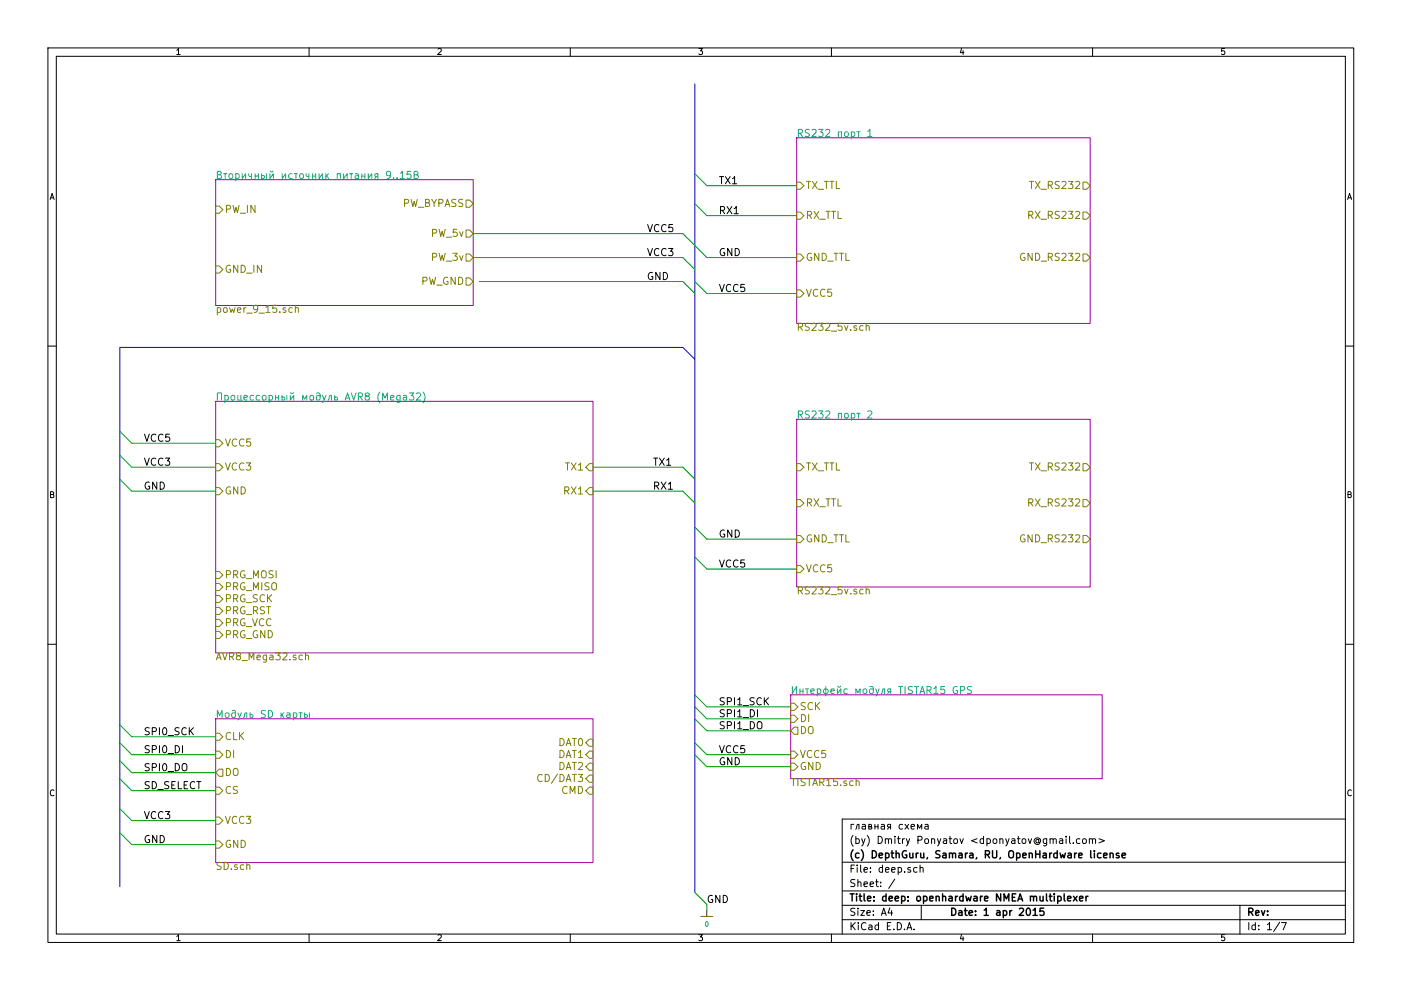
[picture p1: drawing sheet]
<svg xmlns="http://www.w3.org/2000/svg" width="297mm" height="210mm" viewBox="0 0 297 210" stroke-linecap="round" stroke-linejoin="round" font-family="sans-serif">
<g fill="none" stroke="#000" stroke-width=".21">
<path d="M10.2 10.2h276.8v189.6h-276.8zM11.9 11.9h273.3v186.1h-273.3zM37.5 10.7l.3-.4v1.3M37.5 11.6h.7M65.5 10.2v1.7M92.9 10.4l.4-.1 .3 .4-.8 .9h.8M120.9 10.2v1.7M148.2 10.3h.7l-.4 .5 .4 .1v.5l-.2 .2-.5-.2M176.3 10.2v1.7M203.9 10.2l-.3 1h.8M204.2 10.7v.9M231.6 10.2v1.7"/>
<path d="M259.6 10.3h-.6v.6l.2-.1 .4 .1v.5l-.1 .2-.5-.2M152.6 37.4h.8M153 37.4v1.6M153.8 37.4l1 1.6M154.8 37.4l-1 1.6M155.3 37.9l.5-.5v1.6M155.3 39h.9M10.6 42.3l.4-1.3 .5 1.3M10.8 41.9h.6M137.3 52.7l.5 1.5 .5-1.5M137.3 47.6l.5 1.5 .5-1.5M138.3 57.8a.7 .7 0 0 0-.9 .8 .7 .7 0 0 0 1 .6v-.6h-.3"/>
<path d="M139.7 52.8a.72 .72 0 0 0-1 .5 .72 .72 0 0 0 .7 .9l.3-.1M139.7 47.8a.72 .72 0 0 0-1 .4 .72 .72 0 0 0 .7 .9l.3-.1M139.9 57.8v1.5l-.9-1.5v1.5M140.6 57.8a.77 .77 0 0 1 .9 .7 .77 .77 0 0 1-.9 .8zM141.2 52.8a.72 .72 0 0 0-1 .5 .72 .72 0 0 0 .7 .9l.3-.1M141.2 47.8a.72 .72 0 0 0-1 .4 .72 .72 0 0 0 .7 .9l.3-.1M141.7 52.7h1l-.5 .6 .4 .1v.7l-.2 .1-.7-.1M142.6 47.6h-.7l-.1 .7 .2-.1 .5 .1 .2 .2-.1 .5-.2 .1-.6-.1M152.8 44.6l.7-.1 .1-.2v-.4l-.3-.1h-.5v1.5M153.1 44.6l.5 .7M153.6 52.8a.7 .7 0 0 0-.9 .7 .7 .7 0 0 0 .9 .6v-.5h-.3M154.2 43.8l1 1.5"/>
<path d="M155.2 52.7v1.5l-.9-1.5v1.5M155.2 43.8l-1 1.5M155.7 44.2l.4-.4v1.5M155.7 45.3h.8M155.9 52.7a.77 .77 0 0 1 .9 .7 .77 .77 0 0 1-.9 .8zM285.7 42.3l.4-1.3 .5 1.3M285.9 41.9h.5M10.2 73.4h1.7M152.6 60.3l.5 1.5 .5-1.5M154.9 60.5a.72 .72 0 0 0-1 .4 .72 .72 0 0 0 .7 .9l.3-.1M156.5 60.5a.72 .72 0 0 0-1 .4 .72 .72 0 0 0 .7 .9l.3-.1M157.8 60.3h-.7l-.1 .7 .3-.1 .5 .1 .1 .2-.1 .5-.2 .1-.6-.1"/>
<path d="M285.2 73.4h1.8M30.6 97.1l.5 1.6 .5-1.6M30.6 92l.5 1.6 .5-1.6M33 97.3a.72 .72 0 0 0-1 .5 .72 .72 0 0 0 .7 .9l.3-.2M33 92.2a.72 .72 0 0 0-1 .5 .72 .72 0 0 0 .7 .9l.3-.2M34.5 97.3a.72 .72 0 0 0-1 .5 .72 .72 0 0 0 .7 .9l.3-.2M34.5 92.2a.72 .72 0 0 0-1 .5 .72 .72 0 0 0 .7 .9l.3-.2M35.1 97.1h.9l-.5 .6 .4 .2v.6l-.2 .2-.6-.2M35.9 92h-.7l-.1 .8 .2-.2 .5 .1 .2 .2-.1 .5-.2 .2-.6-.2M138.6 97.1h.8M139 97.1v1.6M139.8 97.1l1 1.6"/>
<path d="M140.8 97.1l-1 1.6M141.3 97.6l.5-.5v1.6M141.3 98.7h.9M10.7 104.9l.6-.1v-.4l-.6-.2v1.3h.5l.2-.4-.2-.2M31.6 102.3a.7 .7 0 0 0-.9 .7 .7 .7 0 0 0 1 .6v-.5h-.3M33.2 102.2v1.5l-.8-1.5v1.5M34 102.2a.77 .77 0 0 1 .9 .8 .77 .77 0 0 1-.9 .7zM138.8 103l.7-.1 .2-.2-.1-.3-.2-.2h-.6v1.5M139.2 103l.5 .7M140.2 102.2l1 1.5M141.2 102.2l-1 1.5M141.7 102.6l.4-.4v1.5"/>
<path d="M141.7 103.7h.9M152.6 118.7l.5 1.5 .5-1.5M153.6 112.4a.7 .7 0 0 0-.9 .8 .7 .7 0 0 0 .9 .6v-.5h-.3M154.9 118.9a.72 .72 0 0 0-1 .5 .72 .72 0 0 0 .7 .8l.3-.1M155.2 112.4v1.5l-.9-1.5v1.5M155.9 112.4a.77 .77 0 0 1 .9 .7 .77 .77 0 0 1-.9 .8zM156.5 118.9a.72 .72 0 0 0-1 .5 .72 .72 0 0 0 .7 .8l.3-.1M157.8 118.7h-.7l-.1 .8 .3-.2 .5 .1 .1 .2-.1 .5-.2 .1-.6-.1M285.8 104.9l.5-.1 .1-.4-.6-.2v1.3h.5l.2-.4-.3-.2M10.2 136.6h1.7M285.2 136.6h1.8M31.6 158.2l-.5-.1-.3 .3 .1 .4 .7 .2v.5l-.3 .1-.5-.1"/>
<path d="M31.6 154.4l-.5-.1-.3 .3 .1 .3 .7 .3v.5l-.3 .1-.5-.1M32.3 158.9l.7-.1 .2-.2-.1-.4-.2-.1h-.6v1.5M32.3 155.1l.7-.1 .2-.2-.1-.4-.2-.1h-.6v1.5M33.8 154.3v1.5M33.8 158.1v1.5M34.6 158.2l.2-.1a.81 .81 0 0 1 .6 .8 .81 .81 0 0 1-.6 .7l-.2-.1-.1-.5zM34.6 154.4l.2-.1a.81 .81 0 0 1 .6 .7 .81 .81 0 0 1-.6 .8l-.2-.1-.1-.5zM35.6 159.8h1.2M35.6 156h1.2M37.2 158.1a.77 .77 0 0 1 .9 .8 .77 .77 0 0 1-.9 .7zM38 154.4l-.6-.1-.3 .3 .1 .3 .7 .3v.5l-.2 .1-.6-.1M38.7 158.1v1.5"/>
<path d="M39.5 154.4a.72 .72 0 0 0-1 .5 .72 .72 0 0 0 .7 .9l.3-.1M40.1 154.3v1.5M40.4 154.9l.6 .9M41 154.3l-.9 .9M152.6 158.1l.5 1.5 .5-1.5M153.6 153.1l-.6-.1-.3 .3 .1 .4 .7 .2v.5l-.2 .1h-.6M153.6 150.5h-.6l-.3 .3 .1 .3 .7 .3v.5l-.2 .1-.6-.1M153.6 148l-.6-.1-.3 .3 .1 .4 .7 .3v.4l-.2 .2-.6-.1M154.2 153.8l.7-.1 .2-.2-.1-.3-.2-.2h-.6v1.5M154.2 151.3l.7-.1 .2-.2-.1-.4-.2-.1h-.6v1.5M154.2 148.7h.7l.2-.3-.1-.3-.2-.2h-.6v1.6M154.9 158.2a.72 .72 0 0 0-1 .5 .72 .72 0 0 0 .7 .9l.3-.1"/>
<path d="M155.7 147.9v1.6M155.7 150.5v1.5M155.7 153v1.5M156.4 153.4l.4-.4v1.5M156.4 150.9l.4-.4v1.5M156.4 148.4l.4-.5v1.6M156.4 154.5h.9M156.4 152h.9M156.4 149.5h.9M156.5 158.2a.72 .72 0 0 0-1 .5 .72 .72 0 0 0 .7 .9l.3-.1M157.6 154.7h1.1M157.6 152.1h1.1"/>
<path d="M157.6 149.6h1.1M157.8 158.1h-.7l-.1 .7 .3-.1 .5 .1 .1 .2-.1 .5-.2 .1-.6-.1M159.1 153a.77 .77 0 0 1 .9 .8 .77 .77 0 0 1-.9 .7zM159.1 150.5a.77 .77 0 0 1 .9 .7 .77 .77 0 0 1-.9 .8zM159.9 148l-.6-.1-.3 .3 .2 .4 .6 .3v.4l-.2 .2-.6-.1M160.6 153.2a.5 .5 0 0 1 .6-.2 .5 .5 0 0 1 .3 .5v.8l-.3 .2a.53 .53 0 0 1-.7-.5zM160.6 150.5v1.5M161.4 148.1a.72 .72 0 0 0-1 .5 .72 .72 0 0 0 .7 .9l.3-.2M162.1 147.9v1.6M162.3 148.6l.6 .9M162.9 147.9l-.8 .9M11.4 167.6a.55 .55 0 0 0-.7 .1 .55 .55 0 0 0 0 .7l.4 .3 .3-.1"/>
<path d="M30.6 172.1l.5 1.5 .5-1.5M31.6 165.8l-.5-.1-.3 .3 .1 .4 .7 .2v.5l-.3 .1h-.5M31.6 162l-.5-.1-.3 .3 .1 .4 .7 .2v.5l-.3 .1-.5-.1M31.6 177.2a.7 .7 0 0 0-.9 .7 .7 .7 0 0 0 1 .6v-.5h-.3M32.3 165.7a.77 .77 0 0 1 .9 .8 .77 .77 0 0 1-.9 .7zM32.3 162.7l.7-.1 .2-.2-.1-.3-.2-.2h-.6v1.5M33 172.2a.72 .72 0 0 0-1 .5 .72 .72 0 0 0 .7 .9l.3-.1M33.2 177.1v1.6l-.8-1.6v1.6M33.5 167.4h1.1M33.8 161.9v1.5M34 177.1a.77 .77 0 0 1 .9 .8 .77 .77 0 0 1-.9 .8zM34.5 172.2a.72 .72 0 0 0-1 .5 .72 .72 0 0 0 .7 .9l.3-.1"/>
<path d="M34.6 162.1l.2-.2a.81 .81 0 0 1 .6 .8 .81 .81 0 0 1-.6 .7l-.2-.1-.1-.5zM35.1 172.1h.9l-.5 .5 .4 .2v.7l-.2 .1-.6-.1M35.6 163.6h1.2M35.8 165.8l-.6-.1-.3 .3 .2 .4 .6 .2v.5l-.2 .1h-.6M36.4 166.4h.5M37.2 165.7h-.8v1.5h.8M37.2 161.9a.77 .77 0 0 1 .9 .8 .77 .77 0 0 1-.9 .7zM37.8 165.7v1.5h.7M38.7 162.1a.5 .5 0 0 1 .6-.2 .5 .5 0 0 1 .3 .5v.8l-.3 .2a.53 .53 0 0 1-.7-.5zM39 166.4h.5M39.8 165.7h-.8v1.5h.8M41.3 165.9a.72 .72 0 0 0-1 .5 .72 .72 0 0 0 .7 .8l.3-.1"/>
<path d="M41.7 165.7h.9M42.2 165.7v1.5M153.6 160.7a.7 .7 0 0 0-.9 .7 .7 .7 0 0 0 .9 .6v-.5h-.3M155.2 160.6v1.6l-.9-1.6v1.6M155.9 160.6a.77 .77 0 0 1 .9 .8 .77 .77 0 0 1-.9 .8zM180.9 177.1a1.75 1.75 0 0 0 0 2.3M181 174.8h-.6v1M181.4 175.8l.5-1h.2v1M181.5 177.9l.4-.1 .3 .3-.1 .6-.2 .1h-.4M181.5 177.3v1.5M182.7 177.8l.4 1M182.8 174.9h.6l.1 .9"/>
<path d="M183.4 177.8l-.5 1.4-.2 .1M183.5 175.2l-.7 .1a.3 .3 0 0 0 .2 .5l.5-.1M183.9 177.1a1.75 1.75 0 0 1 0 2.3M184.2 175.3l.5-.1v-.3l-.5-.1v1h.4l.3-.3-.3-.2M185.5 175.3h.7M185.5 174.8v1M186.2 174.8v1M186.2 177.3a.77 .77 0 0 1 .9 .8 .77 .77 0 0 1-.9 .7zM186.9 174.9h.6v.9M187.5 175.2l-.6 .1a.3 .3 0 0 0 .1 .5l.5-.1M187.7 178l.1-.1a.36 .36 0 0 1 .6 .2v.7M187.7 177.8v1"/>
<path d="M188.4 178.1a.35 .35 0 0 1 .3-.3 .35 .35 0 0 1 .3 .3v.7M188.5 175.4l-.3 .4M188.8 175.4h-.4a.3 .3 0 0 1-.3-.3 .3 .3 0 0 1 .3-.3h.4v1M189.7 177.3v.2M189.7 177.8v1M190.3 177.8h.6M190.5 177.3v1.3l.4 .2M191.3 177.8v1M191.4 174.9l-.5-.1-.3 .3 .1 .6 .2 .1 .5-.1M191.8 177.8l-.5 .3M191.9 174.8l.8 1M192.2 177.8l.3 1"/>
<path d="M192.7 174.8l-.8 1M192.9 177.8l-.5 1.4-.2 .1M193.2 175.3l.7-.1-.1-.3-.4-.1-.2 .2v.7h.6M194.5 175.8v-1l.5 .8 .4-.8v1M194.6 178.1h.8l.1-.3-.1-.3-.2-.2h-.6v1.5M196.1 178l.3-.2 .4 .2v.7l-.2 .1-.5-.1zM196.1 174.9h.6l.1 .9M196.8 175.2l-.7 .1a.3 .3 0 0 0 .2 .5l.5-.1M197.5 178l.1-.1a.36 .36 0 0 1 .6 .2v.7M197.5 177.8v1M198.8 177.8l.3 1M199.5 177.8l-.5 1.4-.2 .1"/>
<path d="M200.1 177.9h.5l.1 .9M200.7 178.2l-.6 .1a.3 .3 0 0 0 .1 .5h.5M201.2 177.8h.6M201.4 177.3v1.3l.4 .2M202.3 178l.2-.2 .4 .2v.7l-.2 .1-.4-.1zM203.5 177.8l.4 1 .3-1M207.2 177.8l-1.2 .5 1.2 .4M208.5 177.9l-.4-.1-.3 .3 .1 .6 .2 .1h.4M208.5 177.3v1.5M209.2 177.9l.5-.1 .3 .3-.1 .6-.2 .1h-.5M209.2 177.8v1.5M210.7 177.9l.3-.1 .4 .3v.5l-.4 .2-.5-.2z"/>
<path d="M212 178l.1-.1a.36 .36 0 0 1 .5 .2v.7M212 177.8v1M213.2 177.8l.4 1M213.9 177.8l-.5 1.4-.2 .1M214.5 177.9h.6l.1 .9M215.2 178.2l-.7 .1a.3 .3 0 0 0 .2 .5h.5M215.7 177.8h.6M215.9 177.3v1.3l.4 .2M216.8 178l.2-.2 .4 .2v.7l-.2 .1-.4-.1zM218 177.8l.4 1 .3-1M220.2 178.1a.36 .36 0 0 0-.5 0 .36 .36 0 0 0 0 .5 .36 .36 0 0 0 .5 0M220.2 178l.1 .6a.57 .57 0 0 0 .2-.8 .57 .57 0 0 0-.8-.1 .71 .71 0 0 0-.3 1.1 .71 .71 0 0 0 1.1 0"/>
<path d="M221.9 177.8v1.3l-.3 .2h-.3M221.9 177.9l-.4-.1-.3 .3 .1 .6 .2 .1h.4M222.6 178l.1-.1a.36 .36 0 0 1 .6 .2v.7M222.6 177.8v1M223.3 178.1a.35 .35 0 0 1 .3-.3 .35 .35 0 0 1 .4 .3v.7M224.7 177.9h.5l.1 .9M225.3 178.2l-.6 .1a.3 .3 0 0 0 .1 .5h.5M226 177.3v.2M226 177.8v1M226.8 177.3v1.3l.2 .2M227.6 178.7v.1M229 177.9l-.5-.1-.3 .3 .1 .6 .2 .1h.5"/>
<path d="M229.6 178l.2-.2 .5 .2v.7l-.3 .1-.4-.1zM231 178v-.1a.36 .36 0 0 1 .6 .2v.7M231 177.8v1M231.6 178.1a.35 .35 0 0 1 .4-.3 .35 .35 0 0 1 .3 .3v.7M233 177.8l1.2 .5-1.2 .4M285.2 173.7h-106.6v24.3M286.5 167.6a.55 .55 0 0 0-.7 .1 .55 .55 0 0 0 0 .7l.4 .3 .3-.1M37.5 198.6l.3-.4v1.2M37.5 199.4h.7M65.5 198v1.8M92.9 198.3l.4-.1 .3 .4-.8 .8h.8M120.9 198v1.8"/>
<path d="M148.2 198.2h.7l-.4 .5 .4 .1v.5l-.2 .1-.5-.1M151 189.9a.7 .7 0 0 0-.9 .7 .7 .7 0 0 0 1 .6v-.5h-.3M152.6 189.8v1.6l-.9-1.6v1.6M153.3 189.8a.77 .77 0 0 1 .9 .8 .77 .77 0 0 1-.9 .8zM176.3 198v1.8M178.6 182.8h106.6M178.6 188.9h106.6M178.6 195h106.6M178.6 191.9h106.6M180.4 195.6v1.5M180.4 184.2h.5M180.7 196.3l.6 .8"/>
<path d="M181.2 183.4h-.8v1.5M181.3 192.6h-.6l-.3 .3 .1 .3 .7 .3v.5l-.3 .1-.5-.1M181.3 186.5h-.6l-.3 .3 .1 .3 .7 .3v.5l-.3 .1-.5-.1M181.3 195.6l-.9 .9M181.7 183.4v.2M181.7 183.9v1M181.9 192.6v.1M181.9 187.1l.1-.1a.36 .36 0 0 1 .5 .2v.8M181.9 186.5v1.5M181.9 193.1v1M182 195.6v.2M182 196.1v1"/>
<path d="M182.5 183.4v1.3l.2 .2M182.5 193.1h.8l-.8 1h.8M183.2 184.4l.7-.1-.1-.3-.4-.1-.2 .3 .1 .7h.5M183.2 187.5l.7-.1-.1-.4h-.4l-.2 .2 .1 .7h.5M183.6 195.8a.72 .72 0 0 0-1 .5 .72 .72 0 0 0 .7 .8l.3-.1M183.8 193.6l.7-.2v-.3h-.5l-.2 .2 .1 .7h.6M184.2 196.2h.6l.1 .9M184.5 187.5l.7-.1-.1-.4h-.4l-.2 .2 .1 .7h.5M184.6 184.8v.1M184.6 184v.2M184.9 196.5l-.7 .1a.3 .3 0 0 0 .2 .5h.5M185.2 194v.1"/>
<path d="M185.2 193.1v.2M185.6 187h.6M185.9 186.5v1.3l.3 .2M186.3 196.2l-.5-.1-.3 .3 .1 .6 .2 .1h.5M186.3 195.6v1.5M186.7 187.9v.1M186.7 187v.2M186.9 194.1l.5-1.5 .5 1.5M187 193.6h.7M187.1 184l-.4-.1-.3 .3 .1 .6 .2 .1h.4M187.1 183.4v1.5M187.8 184.4l.7-.1-.1-.3-.4-.1-.2 .3v.7h.6"/>
<path d="M188.1 196.3h.5M188.7 192.5l-.4 1.1h1M188.9 195.6h-.8v1.5h.8M189 193.1v1M189.1 184.4l.7-.1-.1-.3-.4-.1-.2 .3v.7h.6M189.5 197v.1M189.7 186.4l-1.3 2M190.2 195.6a.77 .77 0 0 1 .9 .8 .77 .77 0 0 1-.9 .7zM190.4 184l.5-.1 .3 .3-.1 .6-.2 .1h-.5M190.4 183.9v1.5M191.8 197v.1M191.8 184.8v.1"/>
<path d="M192.3 197.1l.5-1.5 .5 1.5M192.4 196.7h.8M193 184l-.3-.1-.2 .3v.2l.5 .1v.4h-.5M193.8 197v.1M194.4 184l-.4-.1-.3 .3 .1 .6 .2 .1h.4M195.1 184.1v-.1a.36 .36 0 0 1 .6 .2v.7M195.1 183.4v1.5M195.3 191.9v3.1M203.9 198.1l-.3 .9h.8M204.2 198.6v.8M231.6 198v1.8M259.6 198.2h-.6v.6l.2-.1 .4 .1v.5l-.1 .1-.5-.1"/>
<path d="M262.9 191.9v6.1M264.8 195.6v1.5M266.2 196.2l-.5-.1-.3 .3 .1 .6 .2 .1h.5M266.2 195.6v1.5M266.9 197v.1M266.9 196.2v.1M268.7 196l.5-.4v1.5M268.7 197.1h.9M271.3 195.5l-1.3 2M271.7 195.6h1l-.6 1.5"/>
</g>
<g fill="none" stroke="#000" stroke-width=".3">
<path d="M180.2 189.5h.9M180.7 189.5v1.5M180.9 180.2a1.75 1.75 0 0 0 0 2.3M181.6 189.5v.2M181.6 190v1M182.1 180.9h-.4l-.3 .3 .1 .6 .2 .1 .4-.1M182.1 190h.6M182.3 189.5v1.3l.4 .2M182.6 180.2a1.75 1.75 0 0 1 0 2.3M183.2 189.5v1.3l.2 .2M183.9 190.5l.8-.1-.1-.3-.4-.1-.3 .2 .1 .8h.6M184.9 180.4a.77 .77 0 0 1 .9 .7 .77 .77 0 0 1-.9 .8z"/>
<path d="M185.3 190.9v.1M185.3 190.1v.1M186.4 181.4l.7-.1-.1-.4h-.4l-.2 .2 .1 .7h.5M187.8 180.9h.4l.3 .3-.1 .6-.2 .1-.4-.1M187.8 180.9v1.5M187.9 190.1l-.5-.1-.3 .3 .1 .6 .2 .1h.5M187.9 189.5v1.5M188.5 190.5l.7-.1v-.3l-.5-.1-.2 .2 .1 .8h.6M188.9 180.9h.6M189.1 180.4v1.3l.4 .2M189.8 190.5l.7-.1-.1-.3-.4-.1-.2 .2 .1 .8h.5M190 181l.1-.1a.36 .36 0 0 1 .6 .2v.8"/>
<path d="M190 180.4v1.5M191.2 190.1l.4-.1 .3 .3-.1 .6-.2 .1h-.4M191.2 190v1.5M192.2 180.4a.7 .7 0 0 0-.9 .8 .7 .7 0 0 0 1 .6v-.5h-.4M192.5 190.9v.1M192.5 190.1v.1M192.9 180.9l.1 .9 .3 .1 .2-.1M193.5 180.9v1M194.3 180.9v1M194.5 190.1l.4-.1 .3 .3v.5l-.3 .2-.5-.2zM194.7 180.9l-.4 .3M195.2 180.9l.1 .9 .3 .1 .3-.1"/>
<path d="M195.8 190.1l.4-.1 .3 .3v.6l-.3 .1h-.4M195.8 190v1.5M195.9 180.9v1M196.6 181.8l-.1 .3M197.1 190.5l.7-.1v-.3l-.5-.1-.2 .2 .1 .8h.6M198.5 190.2l.1-.1a.36 .36 0 0 1 .5 .1v.8M198.5 190v1M199.3 180.4h-.6l-.3 .3 .2 .3 .6 .3v.5l-.2 .1-.6-.1M199.8 190.2l.1-.1a.36 .36 0 0 1 .6 .1v.8M199.8 189.5v1.5M199.9 180.9h.6l.1 1M200.6 181.3l-.7 .1a.3 .3 0 0 0 .2 .5l.5-.1"/>
<path d="M201.2 190.1h.6l.1 .9M201.3 181l.1-.1a.36 .36 0 0 1 .6 .2v.8M201.3 180.9v1M201.8 192.6a.77 .77 0 0 1 .9 .7 .77 .77 0 0 1-.9 .8zM201.9 190.4l-.7 .1a.3 .3 0 0 0 .2 .5h.5M202 181.1a.35 .35 0 0 1 .3-.2 .35 .35 0 0 1 .3 .2v.8M202.6 190v1M203 190l-.4 .3M203.3 193.1h.6l.1 1M203.3 180.9h.6l.1 1M204 193.4l-.7 .2a.3 .3 0 0 0 .2 .5l.5-.1M204 181.3l-.7 .1a.3 .3 0 0 0 .2 .5l.5-.1"/>
<path d="M204.2 190.1l-.4-.1-.3 .3v.6l.3 .1h.4M204.2 189.5v1.5M204.5 193.1h.6M204.7 192.6v1.3l.4 .2M204.7 180.9v1M204.8 190l.3 1 .2-.7 .3 .7 .3-1M205.1 180.9l-.4 .3M205.5 193.6l.7-.2-.1-.3h-.4l-.2 .2v.7h.6M205.6 180.9h.6l.1 1M206.3 181.3l-.7 .1a.3 .3 0 0 0 .2 .5l.5-.1M206.5 190.1h.6l.1 .9M206.8 194v.1"/>
<path d="M206.8 193.1v.2M207.1 181.8l-.2 .3M207.2 190.4l-.7 .1a.3 .3 0 0 0 .2 .5h.5M207.9 190v1M208.3 190l-.4 .3M208.7 193l.4-.4v1.5M208.7 194.1h.9M208.7 190.5l.8-.1-.1-.3-.4-.1-.3 .2 .1 .8h.6M208.9 181.2l.8-.1 .1-.2-.1-.4-.2-.1h-.6v1.5M209.3 181.2l.5 .7M210.4 180.4v1.2l.3 .3h.3l.3-.3v-1.2M211.4 193.1h.5l.1 1"/>
<path d="M212 193.4l-.6 .2a.3 .3 0 0 0 .1 .5l.5-.1M212.1 181.8l-.1 .3M212.2 189.5v1.5l-.9-1.5v1.5M212.7 193.1h.5l.3 .3-.1 .6-.2 .1-.5-.1M212.7 193.1v1.5M212.9 191v-1.5l.5 1.1 .5-1.1v1.5M214.1 180.4a.5 .5 0 0 1 .5 0 .5 .5 0 0 1 .3 .5l-.1 .8-.3 .2a.53 .53 0 0 1-.6-.5v-.5zM214.1 193.1v1M214.5 193.1l-.4 .3M214.6 190.2h.5M215.4 189.5h-.8v1.5h.8M215.5 180.9h.5l.3 .3-.1 .6-.2 .1-.5-.1"/>
<path d="M215.5 180.9v1.5M215.8 191l.5-1.5 .5 1.5M215.9 190.6h.8M216.1 192.7l.6-.1 .3 .4-.9 1.1h.9M216.8 181.4l.8-.1-.1-.4h-.4l-.3 .2 .1 .7h.6M217.7 192.7l.3-.1a.81 .81 0 0 1 .5 .7 .81 .81 0 0 1-.5 .8l-.3-.1-.1-.5zM218.2 181l.1-.1a.36 .36 0 0 1 .6 .2v.8M218.2 180.9v1M218.5 190.2v-.1a.36 .36 0 0 1 .6 .1v.8M218.5 190v1M219 193l.5-.4v1.5M219 194.1h.9"/>
<path d="M219.1 190.2a.35 .35 0 0 1 .4-.2 .35 .35 0 0 1 .3 .2v.8M219.6 180.4v1.5M219.6 181.1h.9M220.5 180.4v1.5M220.5 190l.1 1h.3l.3-.1M221.2 190v1M221.2 180.9h.6v1M221.3 192.6h-.8v.7l.2-.2 .5 .1 .2 .2-.1 .6-.2 .1-.6-.1M221.8 181.3l-.6 .1a.3 .3 0 0 0 .1 .5l.5-.1M221.9 189.5v1.3l.2 .2M222.5 190h.5M222.6 180.9v1"/>
<path d="M222.7 189.5v1.3l.3 .2M223 180.9l-.4 .3M223.5 189.5v.2M223.5 190v1M224.2 180.9h-.5l-.3 .3 .1 .6 .2 .1 .5-.1M224.2 180.4v1.5M224.3 190.1l.4-.1 .3 .3-.1 .6-.2 .1h-.4M224.3 190v1.5M224.7 180.9l.3 1 .3-.7 .3 .7 .3-1M225.6 189.5v1.3l.3 .2M226.3 190.5l.8-.1-.1-.3-.4-.1-.3 .2 .1 .8h.6M226.5 180.9h.6v1"/>
<path d="M227.1 181.3l-.6 .1a.3 .3 0 0 0 .1 .5l.5-.1M227.6 190l.8 1M227.8 180.9v1M228.3 180.9l-.5 .3M228.4 190l-.8 1M228.7 181.4l.7-.1v-.4h-.5l-.2 .2 .1 .7h.6M228.9 190.5l.7-.1-.1-.3-.4-.1-.2 .2 .1 .8h.5M230.3 190v1M230.7 190l-.4 .3M231.2 180.4v1.3l.3 .2M232 180.4v.1M232 180.9v1"/>
<path d="M233.4 180.9h-.4l-.3 .3 .1 .6 .2 .1 .4-.1M234 181.4l.7-.1-.1-.4h-.4l-.2 .2 .1 .7h.5M235.4 181v-.1a.36 .36 0 0 1 .6 .2v.8M235.4 180.9v1M237.2 180.9h-.3l-.2 .2v.2l.5 .2v.3h-.5M237.9 181.4l.7-.1v-.4h-.5l-.2 .2 .1 .7h.6M264.8 193.4l.7-.1 .2-.2-.1-.4-.2-.1h-.6v1.5M265.2 193.4l.5 .7M266.2 193.6l.8-.2-.1-.3h-.5l-.2 .2 .1 .7h.6M267.5 193.1l.3 1 .4-1M268.8 194v.1M268.8 193.1v.2"/>
</g>
<path d="M45.7 38.1h54.6v26.7h-54.6zM168.9 29.2h62.2v39.4h-62.2zM45.7 85.1h80v53.3h-80zM168.9 88.9h62.2v35.6h-62.2zM45.7 152.4h80v30.5h-80zM167.6 147.3h66.1v17.8h-66.1z" fill="none" stroke="#a000a0" stroke-width=".21"/>
<g fill="none" stroke="#00a0a0" stroke-width=".21">
<path d="M46.1 37.1l.6-.1 .2-.2-.1-.3-.7-.2v1.5h.6l.2-.1 .1-.4-.4-.2M47.4 36.8h.7M47.8 36.8v1M48.6 37l.2-.2 .5 .2v.7l-.3 .1-.4-.1zM50 36.9l.4-.1 .3 .3-.1 .6-.2 .1h-.4M50 36.8v1.6M51.4 36.8v1l.7-1v1M52.7 36.8l.1 .5 .5 .1M53.3 36.8v1M54.1 37.3h.7M54.1 36.8v1M54.8 36.8v1"/>
<path d="M55.5 36.8v1h.5v-.5l-.5-.1M56.5 36.8v1M57.2 36.8v1l.8-1v1M57.3 36.2l.2 .3 .4-.3M59.8 36.8v1l.8-1v1M62 36.9l-.5-.1-.3 .3 .1 .6 .2 .1h.5M62.4 36.8h.7M62.7 36.8v1M63.6 37l.2-.2 .5 .2v.7l-.3 .1-.4-.1zM64.9 36.8l.1 .5 .5 .1M65.5 36.8v1M66.3 37.3h.6"/>
<path d="M66.3 36.8v1M66.9 36.8v1M67.6 36.8v1l.8-1v1M69.1 36.8v1M69.2 37.3l.5 .5M69.7 36.8l-.6 .6M71.5 37.8v-1h.7v1M72.9 36.8v1l.7-1v1M74.1 36.8h.7M74.5 36.8v1M75.3 36.9h.6l.1 .9M76 37.2l-.7 .1a.3 .3 0 0 0 .2 .5h.5"/>
<path d="M76.7 37.3h.7M76.7 36.8v1M77.4 36.8v1M78.1 36.8v1l.7-1v1M79.8 37.4l-.3 .4M80.1 37.4h-.4a.3 .3 0 0 1-.3-.3 .3 .3 0 0 1 .3-.3h.4v1M82.8 37l-.3 .3-.4-.1-.2-.2 .2-.6 .4-.1 .2 .2a1.16 1.16 0 0 1-.2 1.3h-.4M83.4 37.7v.1M84.2 37.7v.1M84.8 36.8l.5-.5v1.5M84.8 37.8h.9M87.1 36.3h-.7l-.1 .8 .2-.2 .5 .1 .2 .2-.1 .5-.2 .1-.6-.1"/>
<path d="M87.8 37.1l.7-.1 .1-.2-.1-.3-.7-.2v1.5h.6l.2-.1 .1-.4-.4-.2M169.3 28.2h.7l.2-.3-.1-.3-.3-.2h-.5v1.6M169.6 28.2l.6 .8M171.6 27.5l-.6-.1-.3 .3 .2 .4 .6 .3v.4l-.2 .2-.6-.1M172.2 27.6l.5-.2 .4 .5-1 1.1h1M173.6 27.4h.9l-.5 .6 .4 .2v.6l-.2 .2-.6-.2M175.1 27.6l.5-.2 .3 .5-.9 1.1h.9M177.7 29v-1.1h.7v1.1M179.1 28.1l.2-.2 .5 .2v.7l-.2 .2-.5-.2zM180.5 28l.4-.1 .3 .3v.6l-.3 .2-.4-.1M180.5 27.9v1.6M181.7 27.9h.7"/>
<path d="M182 27.9v1.1M184 27.9l.4-.5v1.6M184 29h.9M46.1 84.8v-1.5h.9v1.5M47.7 83.9l.4-.1 .3 .3-.1 .6-.2 .1h-.4M47.7 83.8v1.5M49.1 83.9l.4-.1 .3 .3v.5l-.3 .2-.5-.2zM50.4 83.8v1h.8v.4M51.1 83.8v1M51.7 84.3l.8-.1-.1-.3-.5-.1-.2 .2 .1 .8h.6M53.7 83.9l-.4-.1-.3 .3 .1 .6 .2 .1h.4M55 83.9l-.4-.1-.3 .3 .1 .6 .2 .1h.4"/>
<path d="M55.8 83.9l.3-.1 .3 .3v.5l-.3 .2-.5-.2zM57 83.9l.5-.1 .3 .3-.1 .6-.2 .1h-.5M57 83.8v1.5M58.4 84.3h.7M58.4 83.8v1M59.1 83.8v1M59.8 83.8v1h.5v-.5l-.5-.1M60.8 83.8v1M61.5 83.8v1l.8-1v1M61.6 83.2l.2 .3 .4-.3M64.2 84.8v-1l.4 .8 .4-.8v1M65.8 83.9l.4-.1 .3 .3v.5l-.3 .2-.5-.2z"/>
<path d="M67.1 83.4l.5-.1 .3 .3-.1 1.1-.2 .1-.5-.1v-.6l.1-.2 .4-.1 .3 .2M68.4 83.8l.3 1M69.1 83.8l-.5 1.4-.2 .1M69.5 84.8l.6-1h.2v1M71 83.8v1h.5v-.5l-.5-.1M73.2 84.8l.5-1.5 .5 1.5M73.3 84.4h.7M74.5 83.3l.5 1.5 .5-1.5M76 84.1l.7-.1 .2-.2-.1-.3-.2-.2h-.6v1.5M76.4 84.1l.5 .7M77.7 84l-.3-.3 .1-.2 .2-.2 .5 .1 .1 .2-.1 .2-.6 .2-.2 .3 .1 .4 .2 .1h.3l.3-.2v-.3l-.3-.3M80.5 83.1a1.75 1.75 0 0 0 0 2.3"/>
<path d="M81.1 84.8v-1.5l.5 1.1 .5-1.1v1.5M82.8 84.3l.7-.1v-.3l-.5-.1-.2 .2 .1 .8h.6M84.8 83.8v1.3l-.2 .2h-.4M84.8 83.9l-.4-.1-.3 .3 .1 .6 .2 .1h.4M85.5 83.9h.6l.1 .9M86.2 84.2l-.7 .1a.3 .3 0 0 0 .2 .5h.5M86.8 83.3h.9l-.5 .6 .5 .1v.7l-.3 .1-.6-.1M88.3 83.5l.6-.2 .3 .4-1 1.1h1M89.7 83.1a1.75 1.75 0 0 1 0 2.3M169.3 87.9h.7l.2-.3-.1-.3-.3-.2h-.5v1.5M169.6 87.9l.6 .7M171.6 87.2l-.6-.1-.3 .3 .2 .4 .6 .3v.4l-.2 .1h-.6"/>
<path d="M172.2 87.3l.5-.2 .4 .5-1 1h1M173.6 87.1h.9l-.5 .6 .4 .2v.6l-.2 .1-.6-.1M175.1 87.3l.5-.2 .3 .5-.9 1h.9M177.7 88.6v-1h.7v1M179.1 87.8l.2-.2 .5 .2v.7l-.2 .1-.5-.1zM180.5 87.7l.4-.1 .3 .3v.6l-.3 .1h-.4M180.5 87.6v1.6M181.7 87.6h.7M182 87.6v1M184 87.3l.6-.2 .3 .5-1 1h1M46.1 152.1v-1.5l.5 1.1 .5-1.1v1.5M47.8 151.3l.3-.2 .4 .2v.7l-.2 .1-.5-.1z"/>
<path d="M49.2 150.7l.4-.1 .3 .3v1.1l-.3 .1-.4-.1v-.7l.2-.2 .5 .2M50.4 151.1l.4 1M51.2 151.1l-.6 1.4-.2 .2M51.6 152.1l.5-1h.2v1M53 151.1v1h.5v-.5l-.5-.1M56.3 150.7l-.6-.1-.3 .3 .1 .4 .7 .3v.4l-.2 .1h-.6M56.9 150.6a.77 .77 0 0 1 .9 .8 .77 .77 0 0 1-.9 .7zM59.6 151.1v1M59.7 151.6l.5 .5M60.2 151.1l-.6 .6M60.8 151.2h.6l.1 .9M61.5 151.5l-.7 .1a.3 .3 0 0 0 .2 .5h.5"/>
<path d="M62.2 151.2l.4-.1 .3 .3v.6l-.3 .1h-.4M62.2 151.1v1.6M63.4 151.1h.7M63.7 151.1v1M64.6 151.1v1h.5v-.5l-.5-.1M65.6 151.1v1M168 145.5v1.6l.9-1.6v1.6M169.6 146.6h.7M169.6 146.1v1M170.3 146.1v1M170.8 146.1h.7M171.1 146.1v1"/>
<path d="M171.9 146.6l.7-.2v-.3h-.5l-.2 .2 .1 .7h.6M173.3 146.1h.4l.3 .3-.1 .5-.2 .2-.4-.1M173.3 146.1v1.5M175.1 145.5v2.1M176.2 146.6l.7-.2-.1-.3h-.4l-.2 .2 .1 .7h.5M177.5 146.1v1l.8-1v1M177.6 145.5l.3 .2 .3-.2M179.7 146.1h-.5l-.3 .3 .1 .5 .2 .2 .5-.1M181.5 147.1v-1l.4 .8 .4-.8v1M183.1 146.2l.2-.1 .4 .1v.7l-.2 .2-.4-.2zM184.4 145.6l.5-.1 .3 .3-.1 1.1-.2 .2-.5-.2v-.7l.3-.1 .5 .1M185.7 146.1l.3 1"/>
<path d="M186.4 146.1l-.5 1.3-.2 .2M186.8 147.1l.6-1h.2v1M188.6 146.6l-.4 .5M188.8 146.6h-.4a.3 .3 0 0 1-.2-.3 .3 .3 0 0 1 .2-.2h.4v1M190.5 145.5h.9M191 145.5v1.6M191.9 145.5v1.6M193.4 145.6l-.5-.1-.3 .3 .1 .4 .7 .3v.4l-.3 .2-.5-.1M193.9 145.5h.8M194.3 145.5v1.6M195 147.1l.6-1.6 .5 1.6M195.2 146.6h.7"/>
<path d="M196.5 146.4l.8-.1 .1-.2v-.4l-.3-.2h-.6v1.6M196.9 146.4l.5 .7M198 146l.5-.5v1.6M198 147.1h.9M200.3 145.5h-.8l-.1 .8 .3-.2 .5 .1 .1 .2v.5l-.3 .2-.6-.2M202.9 145.6a.7 .7 0 0 0-.9 .7 .7 .7 0 0 0 1 .6v-.5h-.3M203.7 146.4l.7-.1 .1-.2v-.4l-.3-.2h-.5v1.6M206 145.6l-.6-.1-.3 .3 .2 .4 .6 .3v.4l-.2 .2-.6-.1M149.7 195.5l.1-.1a.49 .49 0 0 1 .4 .5 .49 .49 0 0 1-.5 .5l-.1-.4z"/>
<circle cx="175.1" cy="146.6" r=".52"/>
</g>
<g fill="none" stroke="#808000" stroke-width=".21">
<path d="M168.9 38.6h.8l.7 .8-.7 .7h-.8zM171 38.5h.9M171.4 38.5v1.5M172.2 38.5l1.1 1.5M173.3 38.5l-1.1 1.5M174.8 38.5h.8M175.2 38.5v1.5M175.9 38.5h.9M176.4 38.5v1.5M177.3 38.5v1.5h.8M218.3 38.5h.8M218.7 38.5v1.5"/>
<path d="M219.5 38.5l1 1.5M220.5 38.5l-1 1.5M222.3 39.3l.7-.1 .1-.2v-.4l-.3-.1h-.5v1.5M222.6 39.3l.5 .7M224.6 38.5h-.6l-.3 .3 .2 .3 .6 .3v.5l-.2 .1-.6-.1M225.1 38.6l.6-.1 .3 .4-.9 1.1h.9M226.5 38.5h1l-.5 .5 .4 .2v.7l-.2 .1-.7-.1M228 38.6l.6-.1 .3 .4-.9 1.1h.9M229.6 38.6h.8l.7 .8-.7 .7h-.8zM45.7 56.4h.8l.7 .8-.7 .7h-.8zM45.7 43.7h.8l.7 .8-.7 .7h-.8zM48 44.3h.7l.2-.3-.1-.3-.2-.2h-.6v1.6"/>
<path d="M48.8 56.3a.7 .7 0 0 0-.9 .7 .7 .7 0 0 0 1 .6v-.5h-.3M49.4 43.5l.4 1.6 .2-1.1 .3 1.1 .4-1.6M50.4 56.2v1.6l-.9-1.6v1.6M50.9 45.2h1.2M51.1 56.2a.77 .77 0 0 1 .9 .8 .77 .77 0 0 1-.9 .8zM52.3 57.9h1.2M52.5 43.5v1.6M53.8 56.2v1.6M54.1 43.5v1.6l-.9-1.6v1.6M55.4 56.2v1.6l-.8-1.6v1.6M85.8 43.1l.7-.1 .2-.2-.1-.4-.2-.1h-.6v1.5M87.2 42.3l.3 1.5 .3-1.1 .3 1.1 .4-1.5"/>
<path d="M88.7 43.9h1.2M89.7 59.6l.7-.1 .2-.2-.1-.4-.3-.1h-.5v1.5M90.2 43l.7-.1 .1-.2v-.3l-.8-.1v1.5h.6l.2-.1 .1-.4-.4-.3M91.1 58.8l.3 1.5 .3-1.1 .3 1.1 .4-1.5M91.5 42.3l.5 .8 .6-.8M91.7 54.5l.7-.1 .2-.2-.1-.4-.2-.1h-.6v1.5M91.7 49.4h.7l.2-.3-.1-.3-.2-.2h-.6v1.5M92 43.1v.7M93 43.1l.8-.1 .1-.2v-.4l-.3-.1h-.6v1.5M93.1 53.7l.3 1.5 .3-1.1 .3 1.1 .4-1.5M93.1 48.6l.3 1.5 .3-1.1 .3 1.1 .4-1.5M94.4 43.8l.5-1.5 .5 1.5"/>
<path d="M94.5 43.4h.7M94.6 55.4h1.2M94.6 50.3h1.2M94.9 58.9a.7 .7 0 0 0-.9 .7 .7 .7 0 0 0 1 .6v-.5h-.3M96 53.7h1l-.6 .6 .5 .1v.7l-.3 .1-.6-.1M96.5 58.8v1.5l-.9-1.5v1.5M96.7 42.3h-.6l-.3 .3 .1 .3 .7 .3v.5l-.2 .1-.6-.1M96.9 48.6h-.8v.8l.2-.2 .5 .1 .2 .2-.1 .5-.3 .1-.5-.1M97.2 58.8a.77 .77 0 0 1 .9 .7 .77 .77 0 0 1-.9 .8zM97.5 54.2l.3 1 .4-1M97.5 49.1l.3 1 .4-1M98.1 42.3h-.6l-.3 .3 .2 .3 .6 .3v.5l-.2 .1-.6-.1"/>
<path d="M98.8 53.8h.8l.7 .8-.7 .8h-.8zM98.8 42.4h.8l.7 .8-.7 .7h-.8zM98.8 58.9h.8l.7 .8-.7 .8h-.8zM98.8 48.8h.8l.7 .7-.7 .8h-.8zM168.9 45h.8l.7 .7-.7 .8h-.8zM168.9 53.8h.8l.7 .8-.7 .8h-.8zM171.2 45.6l.7-.1 .2-.2-.1-.3-.2-.2h-.6v1.5M171.6 45.6l.5 .7M172 53.8a.7 .7 0 0 0-.9 .7 .7 .7 0 0 0 1 .6v-.5h-.3M172.6 44.8l1 1.5M173.5 40.1h1.1M173.6 53.7v1.5l-.9-1.5v1.5"/>
<path d="M173.6 44.8l-1 1.5M173.8 46.5h1.2M174.3 53.7a.77 .77 0 0 1 .9 .8 .77 .77 0 0 1-.9 .7zM175.1 44.8h.9M175.5 55.4h1.2M175.6 44.8v1.5M176.3 44.8h.9M176.7 44.8v1.5M176.8 53.7h.9M177.2 53.7v1.5M177.7 44.8v1.5h.7M178 53.7h.8"/>
<path d="M178.4 53.7v1.5M179.3 53.7v1.5h.8M217.2 53.8a.7 .7 0 0 0-.9 .7 .7 .7 0 0 0 1 .6v-.5h-.3M218.1 45.6l.7-.1 .2-.2-.1-.3-.2-.2h-.6v1.5M218.5 45.6l.5 .7M218.8 53.7v1.5l-.8-1.5v1.5M219.5 44.8l1 1.5M219.6 53.7a.77 .77 0 0 1 .9 .8 .77 .77 0 0 1-.9 .7zM220.5 44.8l-1 1.5M220.7 46.5h1.2M220.7 40.1h1.2M220.7 55.4h1.2"/>
<path d="M222.3 45.6l.7-.1 .1-.2v-.3l-.3-.2h-.5v1.5M222.3 54.5l.7-.1 .1-.2v-.4l-.3-.1h-.5v1.5M222.6 45.6l.5 .7M222.6 54.5l.5 .7M224.6 44.9l-.6-.1-.3 .3 .2 .4 .6 .2v.5l-.2 .1h-.6M224.6 53.8l-.6-.1-.3 .3 .2 .4 .6 .2v.5l-.2 .1-.6-.1M225.1 45l.6-.2 .3 .4-.9 1.1h.9M225.1 53.8l.6-.1 .3 .4-.9 1.1h.9M226.5 44.8h1l-.5 .6 .4 .1v.7l-.2 .1-.7-.1M226.5 53.7h1l-.5 .6 .4 .1v.7l-.2 .1-.7-.1M228 45l.6-.2 .3 .4-.9 1.1h.9M228 53.8l.6-.1 .3 .4-.9 1.1h.9"/>
<path d="M229.6 45h.8l.7 .7-.7 .8h-.8zM229.6 53.8h.8l.7 .8-.7 .8h-.8zM46.1 65.3l.4-.1 .3 .3-.1 .6-.2 .1h-.4M46.1 65.2v1.6M47.5 65.3l.4-.1 .3 .3v.5l-.3 .2-.5-.2zM48.7 65.2l.3 1 .3-.7 .3 .7 .2-1M50.3 65.7l.8-.1-.1-.3-.4-.1-.3 .3 .1 .7h.6M51.7 65.2v1M52.1 65.2l-.4 .3M52.3 66.4h1.2M54.6 65.4l-.3 .3-.4-.1-.2-.2 .2-.6 .4-.1 .3 .2a1.16 1.16 0 0 1-.3 1.3h-.4M54.9 66.4h1.2"/>
<path d="M56.4 65.2l.4-.5v1.5M56.4 66.2h.9M58.6 64.7h-.7l-.1 .8 .2-.2 .5 .1 .2 .2-.1 .5-.2 .1-.6-.1M59.3 66.1v.1M60.6 65.3l-.4-.1-.2 .3 .1 .2 .5 .1v.4h-.6M62 65.3l-.5-.1-.3 .3 .1 .6 .2 .1h.5M62.6 65.4l.1-.1a.36 .36 0 0 1 .6 .2v.7M62.6 64.7v1.5M92.6 60.5h1.2M168.9 61.5h.8l.7 .7-.7 .8h-.8zM169.3 69.3h.7l.2-.3-.1-.3-.3-.2h-.5v1.6M169.6 69.3l.6 .8"/>
<path d="M171 61.3l.5 1.5 .5-1.5M171.6 68.6l-.6-.1-.3 .3 .2 .4 .6 .3v.4l-.2 .2-.6-.1M172.2 68.7l.5-.2 .4 .5-1 1.1h1M173.4 61.5a.72 .72 0 0 0-1 .5 .72 .72 0 0 0 .7 .8l.3-.1M173.6 68.5h.9l-.5 .6 .4 .2v.6l-.2 .2-.6-.2M174.9 61.5a.72 .72 0 0 0-1 .5 .72 .72 0 0 0 .7 .8l.3-.1M175.1 68.7l.5-.2 .3 .5-.9 1.1h.9M176.2 70.2h1.2M176.3 61.3h-.8v.8l.2-.2 .5 .1 .2 .2-.1 .5-.3 .1-.5-.1M178.5 68.5h-.8v.8l.2-.2 .5 .1 .2 .2-.1 .5-.2 .2-.6-.2M179.1 69l.3 1.1 .4-1.1M180.4 69.9v.2"/>
<path d="M181.6 69.1l-.3-.1-.3 .3 .1 .2 .5 .1v.4h-.6M183 69.1l-.4-.1-.3 .3v.6l.3 .2 .4-.1M183.6 69.2l.1-.1a.36 .36 0 0 1 .6 .2v.8M183.6 68.5v1.6M45.7 98.3h.8l.7 .8-.7 .7h-.8zM45.7 93.2h.8l.7 .8-.7 .7h-.8zM47.8 98.1l.5 1.6 .5-1.6M47.8 93.1l.5 1.5 .5-1.5M50.2 98.3a.72 .72 0 0 0-1 .5 .72 .72 0 0 0 .7 .9l.3-.2M50.2 93.2a.72 .72 0 0 0-1 .5 .72 .72 0 0 0 .7 .9l.3-.1M51.7 98.3a.72 .72 0 0 0-1 .5 .72 .72 0 0 0 .7 .9l.3-.2M51.7 93.2a.72 .72 0 0 0-1 .5 .72 .72 0 0 0 .7 .9l.3-.1"/>
<path d="M52.2 98.1h1l-.5 .6 .4 .2v.6l-.2 .2-.7-.2M53.1 93.1h-.8v.7l.2-.2 .5 .1 .2 .3-.1 .5-.2 .1-.6-.1M119.9 98.1h.9M120.3 98.1v1.6M121.1 98.1l1 1.6M122.1 98.1l-1 1.6M122.6 98.6l.5-.5v1.6M122.6 99.7h.9M125 98.3h.7v1.5h-.7l-.8-.7zM168.9 98.3h.8l.7 .8-.7 .7h-.8zM171 98.1h.9M171.4 98.1v1.6"/>
<path d="M172.2 98.1l1.1 1.6M173.3 98.1l-1.1 1.6M173.5 99.8h1.1M174.8 98.1h.8M175.2 98.1v1.6M175.9 98.1h.9M176.4 98.1v1.6M177.3 98.1v1.6h.8M218.3 98.1h.8M218.7 98.1v1.6M219.5 98.1l1 1.6M220.5 98.1l-1 1.6"/>
<path d="M220.7 99.8h1.2M222.3 99l.7-.1 .1-.2v-.4l-.3-.2h-.5v1.6M222.6 99l.5 .7M224.6 98.2l-.6-.1-.3 .4 .2 .3 .6 .3v.4l-.2 .2-.6-.1M225.1 98.3l.6-.2 .3 .5-.9 1.1h.9M226.5 98.1h1l-.5 .6 .4 .2v.6l-.2 .2-.7-.2M228 98.3l.6-.2 .3 .5-.9 1.1h.9M229.6 98.3h.8l.7 .8-.7 .7h-.8zM45.7 103.4h.8l.7 .7-.7 .8h-.8zM48.8 103.3a.7 .7 0 0 0-.9 .7 .7 .7 0 0 0 1 .6v-.5h-.3M50.4 103.2v1.5l-.9-1.5v1.5M51.1 103.2a.77 .77 0 0 1 .9 .8 .77 .77 0 0 1-.9 .7z"/>
<path d="M119.7 104h.8l.1-.3-.1-.3-.2-.2h-.6v1.5M120.1 104l.5 .7M121.1 103.2l1 1.5M122.1 103.2l-1 1.5M122.6 103.7l.5-.5v1.5M122.6 104.7h.9M125 103.4h.7v1.5h-.7l-.8-.8zM168.9 105.9h.8l.7 .8-.7 .7h-.8zM168.9 113.5h.8l.7 .8-.7 .8h-.8zM168.9 119.9h.8l.7 .8-.7 .7h-.8zM171 119.7l.5 1.6 .5-1.6M171.2 106.6l.7-.1 .2-.2-.1-.4-.2-.1h-.6v1.5"/>
<path d="M171.6 106.6l.5 .7M172 113.5a.7 .7 0 0 0-.9 .7 .7 .7 0 0 0 1 .6v-.5h-.3M172.6 105.8l1 1.5M173.4 119.9a.72 .72 0 0 0-1 .5 .72 .72 0 0 0 .7 .9l.3-.2M173.6 113.4v1.5l-.9-1.5v1.5M173.6 105.8l-1 1.5M173.8 107.4h1.2M174.3 113.4a.77 .77 0 0 1 .9 .7 .77 .77 0 0 1-.9 .8zM174.9 119.9a.72 .72 0 0 0-1 .5 .72 .72 0 0 0 .7 .9l.3-.2M175.1 105.8h.9M175.5 115.1h1.2M175.6 105.8v1.5"/>
<path d="M176.3 119.7h-.8v.8l.2-.2 .5 .1 .2 .2-.1 .5-.3 .2-.5-.2M176.3 105.8h.9M176.7 105.8v1.5M176.8 113.4h.9M177.2 113.4v1.5M177.7 105.8v1.5h.7M178 113.4h.8M178.4 113.4v1.5M179.3 113.4v1.5h.8M217.2 113.5a.7 .7 0 0 0-.9 .7 .7 .7 0 0 0 1 .6v-.5h-.3M218.1 106.6l.7-.1 .2-.2-.1-.4-.2-.1h-.6v1.5M218.5 106.6l.5 .7"/>
<path d="M218.8 113.4v1.5l-.8-1.5v1.5M219.5 105.8l1 1.5M219.6 113.4a.77 .77 0 0 1 .9 .7 .77 .77 0 0 1-.9 .8zM220.5 105.8l-1 1.5M220.7 107.4h1.2M220.7 115.1h1.2M222.3 106.6l.7-.1 .1-.2v-.4l-.3-.1h-.5v1.5M222.3 114.2l.7-.1 .1-.2v-.4l-.3-.1h-.5v1.5M222.6 106.6l.5 .7M222.6 114.2l.5 .7M224.6 105.8h-.6l-.3 .3 .2 .3 .6 .3v.5l-.2 .1-.6-.1M224.6 113.5l-.6-.1-.3 .3 .2 .3 .6 .3v.5l-.2 .1-.6-.1"/>
<path d="M225.1 105.9l.6-.1 .3 .4-.9 1.1h.9M225.1 113.5l.6-.1 .3 .4-.9 1.1h.9M226.5 105.8h1l-.5 .5 .4 .2v.7l-.2 .1-.7-.1M226.5 113.4h1l-.5 .6 .4 .1v.7l-.2 .1-.7-.1M228 105.9l.6-.1 .3 .4-.9 1.1h.9M228 113.5l.6-.1 .3 .4-.9 1.1h.9M229.6 105.9h.8l.7 .8-.7 .7h-.8zM229.6 113.5h.8l.7 .8-.7 .8h-.8zM45.7 133.9h.8l.7 .7-.7 .8h-.8zM45.7 131.3h.8l.7 .8-.7 .7h-.8zM45.7 128.8h.8l.7 .7-.7 .8h-.8zM45.7 126.2h.8l.7 .8-.7 .8h-.8z"/>
<path d="M45.7 123.7h.8l.7 .8-.7 .7h-.8zM45.7 121.2h.8l.7 .7-.7 .8h-.8zM45.9 139.9l.5-1.5 .5 1.5M46 139.5h.7M47.2 138.4l.5 1.5 .5-1.5M48 134.5l.7-.1 .2-.2-.1-.3-.2-.2h-.6v1.5M48 132l.7-.1 .2-.2-.1-.4-.2-.1h-.6v1.5M48 129.4h.7l.2-.3-.1-.3-.2-.2h-.6v1.5M48 126.9l.7-.1 .2-.2-.1-.4-.2-.1h-.6v1.5M48 124.4l.7-.1 .2-.2-.1-.4-.2-.2h-.6v1.6M48 121.8l.7-.1 .2-.2-.1-.3-.2-.2h-.6v1.5M48.7 139.2l.7-.1 .2-.2-.1-.4-.2-.1h-.6v1.5"/>
<path d="M49 139.2l.6 .7M49.5 134.5l.8-.1 .1-.2-.1-.3-.2-.2h-.6v1.5M49.5 132l.8-.1 .1-.2-.1-.4-.2-.1h-.6v1.5M49.5 129.4h.8l.1-.3-.1-.3-.2-.2h-.6v1.5M49.5 126.9l.8-.1 .1-.2-.1-.4-.2-.1h-.6v1.5M49.5 124.4l.8-.1 .1-.2-.1-.4-.2-.2h-.6v1.6M49.5 121.8l.8-.1 .1-.2-.1-.3-.2-.2h-.6v1.5M49.9 134.5l.5 .7M49.9 132l.5 .7M49.9 129.4l.5 .7M49.9 126.9l.5 .7M49.9 124.4l.5 .7"/>
<path d="M49.9 121.8l.5 .7M50.4 139l-.3-.2 .1-.3 .2-.1 .5 .1 .1 .2-.1 .2-.6 .2-.2 .2 .1 .5 .2 .1h.3l.3-.3v-.3l-.3-.3M51.9 133.8a.7 .7 0 0 0-.9 .7 .7 .7 0 0 0 .9 .6v-.5h-.3M51.9 131.2a.7 .7 0 0 0-.9 .8 .7 .7 0 0 0 .9 .6v-.5h-.3M51.9 128.7a.7 .7 0 0 0-.9 .7 .7 .7 0 0 0 .9 .6v-.5h-.3M51.9 126.2a.7 .7 0 0 0-.9 .7 .7 .7 0 0 0 .9 .6v-.5h-.3M51.9 123.6a.7 .7 0 0 0-.9 .7 .7 .7 0 0 0 .9 .6v-.5h-.3M51.9 121.1a.7 .7 0 0 0-.9 .7 .7 .7 0 0 0 .9 .6v-.5h-.3M52.2 135.4h1.2M52.2 132.8h1.2M52.2 130.3h1.2M52.2 127.8h1.2"/>
<path d="M52.2 125.2h1.2M52.2 122.7h1.2M52.8 139.9v-1.5l.5 1.1 .5-1.1v1.5M53.5 131.2l.6 1.5 .5-1.5M53.7 129.4h.8l.1-.3v-.3l-.3-.2h-.6v1.5M53.7 125.1v-1.6l.6 1.1 .5-1.1v1.6M53.7 122.5v-1.5l.6 1.1 .5-1.1v1.5M54.1 129.4l.5 .7M54.5 139.4l.7-.1-.1-.3-.4-.1-.2 .2 .1 .7h.5M54.6 133.8a.7 .7 0 0 0-.9 .7 .7 .7 0 0 0 .9 .6v-.5h-.3M54.6 126.2l-.6-.1-.3 .3 .1 .3 .7 .3v.5l-.2 .1-.6-.1M55.5 121.2a.5 .5 0 0 1 .6-.2 .5 .5 0 0 1 .3 .5v.8l-.3 .2a.53 .53 0 0 1-.7-.5z"/>
<path d="M55.5 123.5v1.6M55.9 131.3a.72 .72 0 0 0-1 .5 .72 .72 0 0 0 .7 .9l.3-.1M56.1 128.7l-.6-.1-.3 .3 .1 .4 .7 .3v.4l-.2 .1h-.6M56.1 126.2a.72 .72 0 0 0-1 .5 .72 .72 0 0 0 .7 .9l.3-.1M56.2 133.7v1.5l-.9-1.5v1.5M56.5 138.9v1.2l-.3 .3-.3-.1M56.5 139l-.4-.1-.3 .3 .1 .6 .2 .1 .4-.1M56.5 128.6h.9M56.7 126.1v1.5M56.9 133.7a.77 .77 0 0 1 .9 .8 .77 .77 0 0 1-.9 .7zM56.9 128.6v1.5M56.9 126.7l.7 .9"/>
<path d="M57 123.6l-.5-.1-.3 .4 .1 .3 .7 .3v.4l-.3 .2-.5-.1M57.2 139h.6l.1 .9M57.5 131.3a.72 .72 0 0 0-1.1 .5 .72 .72 0 0 0 .8 .9l.3-.1M57.6 126.1l-.9 .9M57.8 123.6a.5 .5 0 0 1 .6 0 .5 .5 0 0 1 .2 .5v.8l-.3 .2a.53 .53 0 0 1-.7-.5v-.5zM57.9 139.3l-.7 .1a.3 .3 0 0 0 .2 .5l.5-.1M57.9 121.1l-.6-.1-.3 .3 .2 .4 .6 .2v.5l-.2 .1h-.6M58.5 138.4h.9l-.5 .6 .4 .1v.7l-.2 .1-.6-.1M58.5 121v1.5M60 138.5l.6-.1 .3 .4-1 1.1h1M61.5 139.8v.1M62.7 139l-.3-.1-.2 .2v.2l.5 .2v.3h-.5"/>
<path d="M64.1 139l-.4-.1-.3 .3 .1 .6 .2 .1 .4-.1M64.8 139a.36 .36 0 0 1 .6 .1v.8M64.8 138.4v1.5M169.3 125.2l.7-.1 .2-.2-.1-.3-.3-.2h-.5v1.5M169.6 125.2l.6 .7M171.6 124.5l-.6-.1-.3 .3 .2 .4 .6 .2v.5l-.2 .1h-.6M172.2 124.6l.5-.2 .4 .4-1 1.1h1M173.6 124.4h.9l-.5 .6 .4 .1v.7l-.2 .1-.6-.1M175.1 124.6l.5-.2 .3 .4-.9 1.1h.9M176.2 126.1h1.2M178.5 124.4h-.8v.7l.2-.1 .5 .1 .2 .2-.1 .5-.2 .1-.6-.1M179.1 124.9l.3 1 .4-1"/>
<path d="M180.4 125.8v.1M181.6 125l-.3-.1-.3 .2 .1 .2 .5 .2v.4h-.6M183 125l-.4-.1-.3 .3v.6l.3 .1h.4M183.6 125.1l.1-.1a.36 .36 0 0 1 .6 .1v.8M183.6 124.4v1.5M45.7 159.3h.8l.7 .7-.7 .8h-.8zM45.7 155.4h.8l.7 .8-.7 .8h-.8zM48 159.1a.77 .77 0 0 1 .9 .8 .77 .77 0 0 1-.9 .7zM48.9 155.4a.72 .72 0 0 0-1 .5 .72 .72 0 0 0 .7 .9l.3-.1M49.5 155.3v1.5h.8M49.5 159.1v1.5M50.8 155.3v1.5"/>
<path d="M51 156l.7 .8M51.3 140.1h1.2M51.7 155.3l-.9 .9M118.7 159.1a.77 .77 0 0 1 .9 .8 .77 .77 0 0 1-.9 .7zM118.7 156.6a.77 .77 0 0 1 .9 .7 .77 .77 0 0 1-.9 .8zM120 158.1l.5-1.5 .6 1.5M120.2 157.7h.7M121.3 159.1h.9M121.3 156.6h.9M121.8 156.6v1.5M121.8 159.1v1.5M122.6 159.5l.5-.4v1.5"/>
<path d="M122.8 156.7l.2-.1a.81 .81 0 0 1 .5 .7 .81 .81 0 0 1-.5 .8l-.2-.1-.2-.5zM125 159.3h.7v1.5h-.7l-.8-.8zM125 156.7h.7v1.5h-.7l-.8-.7zM167.6 149.1h.8l.8 .8-.8 .7h-.8zM167.6 151.6h.8l.8 .8-.8 .8h-.8zM167.6 159.3h.8l.8 .7-.8 .8h-.8zM168.4 154.2h.8v1.5h-.8l-.8-.8zM169.7 159.1l.5 1.5 .5-1.5M169.9 154a.77 .77 0 0 1 .9 .8 .77 .77 0 0 1-.9 .7zM169.9 151.5a.77 .77 0 0 1 .9 .7 .77 .77 0 0 1-.9 .8zM170.7 149l-.5-.1-.4 .4 .2 .3 .7 .3v.4l-.3 .2-.6-.1M171.5 154.3a.5 .5 0 0 1 .5-.3 .5 .5 0 0 1 .4 .5l-.1 .8-.3 .2a.53 .53 0 0 1-.6-.5z"/>
<path d="M171.5 151.5v1.5M172.1 159.3a.72 .72 0 0 0-1 .5 .72 .72 0 0 0 .7 .8l.3-.1M172.3 149.1a.72 .72 0 0 0-1 .5 .72 .72 0 0 0 .7 .9l.3-.2M172.9 148.9v1.6M173.1 149.6l.7 .9M173.6 159.3a.72 .72 0 0 0-1 .5 .72 .72 0 0 0 .7 .8l.3-.1M173.8 148.9l-.9 .9M175 159.1h-.7l-.1 .7 .2-.1 .5 .1 .2 .2-.1 .5-.2 .1-.6-.1M45.7 173.2h.8l.7 .8-.7 .8h-.8zM45.7 178.3h.8l.7 .8-.7 .7h-.8zM45.7 166.9h.8l.7 .7-.7 .8h-.8zM46.5 163.1h.7v1.5h-.7l-.8-.8z"/>
<path d="M47.8 173.1l.5 1.5 .5-1.5M48 162.9a.77 .77 0 0 1 .9 .8 .77 .77 0 0 1-.9 .7zM48.8 178.2a.7 .7 0 0 0-.9 .7 .7 .7 0 0 0 1 .7v-.6h-.3M48.9 166.9a.72 .72 0 0 0-1 .5 .72 .72 0 0 0 .7 .8l.3-.1M49.5 163.1a.5 .5 0 0 1 .6-.2 .5 .5 0 0 1 .4 .5l-.1 .8-.3 .2a.53 .53 0 0 1-.6-.5zM50.2 173.2a.72 .72 0 0 0-1 .5 .72 .72 0 0 0 .7 .9l.3-.1M50.3 166.8l-.5-.1-.3 .3 .1 .4 .7 .3v.4l-.3 .1h-.5M50.4 178.2v1.5l-.9-1.5v1.5M51.1 178.2a.77 .77 0 0 1 .9 .7 .77 .77 0 0 1-.9 .8zM51.7 173.2a.72 .72 0 0 0-1 .5 .72 .72 0 0 0 .7 .9l.3-.1M52.2 173.1h1l-.5 .6 .4 .1v.7l-.2 .1-.7-.1M115 164.3a.72 .72 0 0 0-1 .5 .72 .72 0 0 0 .7 .9l.3-.1"/>
<path d="M115.6 164.2a.77 .77 0 0 1 .9 .7 .77 .77 0 0 1-.9 .8zM118.2 164.1l-1.3 2M118.7 161.6a.77 .77 0 0 1 .9 .8 .77 .77 0 0 1-.9 .8zM118.7 164.2a.77 .77 0 0 1 .9 .7 .77 .77 0 0 1-.9 .8zM120 163.2l.5-1.6 .6 1.6M120 160.6l.5-1.5 .6 1.5M120 165.7l.5-1.5 .6 1.5M120.2 162.7h.7M120.2 160.2h.7M120.2 165.3h.7M120.2 166.9a.72 .72 0 0 0-1 .5 .72 .72 0 0 0 .7 .8l.3-.1M120.9 168.2v-1.5l.5 1.1 .5-1.1v1.5"/>
<path d="M121.3 161.6h.9M121.3 164.2h.9M121.8 161.6v1.6M121.8 164.2v1.5M122.6 164.2h.9l-.5 .6 .4 .1v.7l-.2 .1-.6-.1M122.6 161.8l.6-.2 .3 .5-.9 1.1h.9M122.6 166.7a.77 .77 0 0 1 .9 .8 .77 .77 0 0 1-.9 .7zM122.6 160.6h.9M125 161.8h.7v1.5h-.7l-.8-.7zM125 166.9h.7v1.5h-.7l-.8-.8zM125 164.3h.7v1.6h-.7l-.8-.8zM167.6 161.8h.8l.8 .8-.8 .7h-.8z"/>
<path d="M167.8 165h.9M168.2 165v1.6M169.2 165v1.6M170.7 165.1l-.6-.1-.3 .4 .2 .3 .6 .3v.4l-.2 .2-.6-.1M170.7 161.7a.7 .7 0 0 0-.9 .7 .7 .7 0 0 0 1 .6v-.5h-.3M171.1 165h.9M171.6 165v1.6M172.3 166.6l.5-1.6 .5 1.6M172.3 161.6v1.6l-.8-1.6v1.6M172.4 166.1h.8M173.1 161.6a.77 .77 0 0 1 .8 .8 .77 .77 0 0 1-.8 .8zM173.8 165.9l.7-.1 .2-.2-.1-.4-.2-.2h-.6v1.6"/>
<path d="M174.2 165.9l.5 .7M175.3 165.5l.4-.5v1.6M175.3 166.6h.8M177.5 165h-.7l-.1 .8 .2-.2 .5 .1 .2 .2-.1 .5-.2 .2-.6-.2M178.2 166.4v.2M179.5 165.6h-.4l-.2 .2 .1 .2 .5 .1v.4h-.6M180.9 165.6h-.5l-.3 .3 .1 .5 .2 .2 .5-.1M181.5 165.7l.1-.1a.36 .36 0 0 1 .6 .2v.8M181.5 165v1.6M46.9 182.9l-.6-.1-.3 .3 .2 .4 .6 .3v.4l-.2 .2-.6-.1M47.5 182.8a.77 .77 0 0 1 .9 .8 .77 .77 0 0 1-.9 .8zM49 184.2v.2"/>
<path d="M50.3 183.4l-.4-.1-.2 .3 .1 .2 .5 .1v.4h-.6M51.7 183.4l-.4-.1-.3 .3v.6l.3 .2 .4-.1M52.3 183.5l.1-.1a.36 .36 0 0 1 .6 .2v.8M52.3 182.8v1.6"/>
</g>
<g fill="none" stroke="#00a000" stroke-width=".21">
<path d="M147.3 36.8l2.6 2.6h19M100.3 54.6h44.5l2.5 2.6M100.3 49.5h44.5l5.1 5.1h19M101.6 59.7h43.2l2.5 2.5M147.3 43.2l2.6 2.5h19M147.3 59.7l2.6 2.5h19M25.4 96.5l2.5 2.6h17.8M25.4 91.4l2.5 2.6h17.8M125.7 99.1h19.1l2.5 2.5M25.4 101.6l2.5 2.5h17.8M125.7 104.1h19.1l2.5 2.6M147.3 111.8l2.6 2.5h19"/>
<path d="M147.3 118.1l2.6 2.6h19M25.4 153.7l2.5 2.5h17.8M25.4 157.5l2.5 2.5h17.8M147.3 152.4l2.6 2.5h17.7M147.3 147.3l2.6 2.6h17.7M147.3 157.5l2.6 2.5h17.7M147.3 149.9l2.6 2.5h17.7M25.4 161.3l2.5 2.5h17.8M25.4 171.5l2.5 2.5h17.8M25.4 176.5l2.5 2.6h17.8M25.4 165.1l2.5 2.5h17.8M147.3 160l2.6 2.6h17.7"/>
<path d="M147.3 189.2l2.6 2.6v1.2"/>
</g>
<path d="M147.3 17.8v171.4M147.3 76.2l-2.5-2.5h-119.4v114.3" fill="none" stroke="#0000c0" stroke-width=".21"/>
<path d="M148.6 194.3h2.5M149.9 193v1.3" fill="none" stroke="#a00000" stroke-width=".21"/>
</svg>
